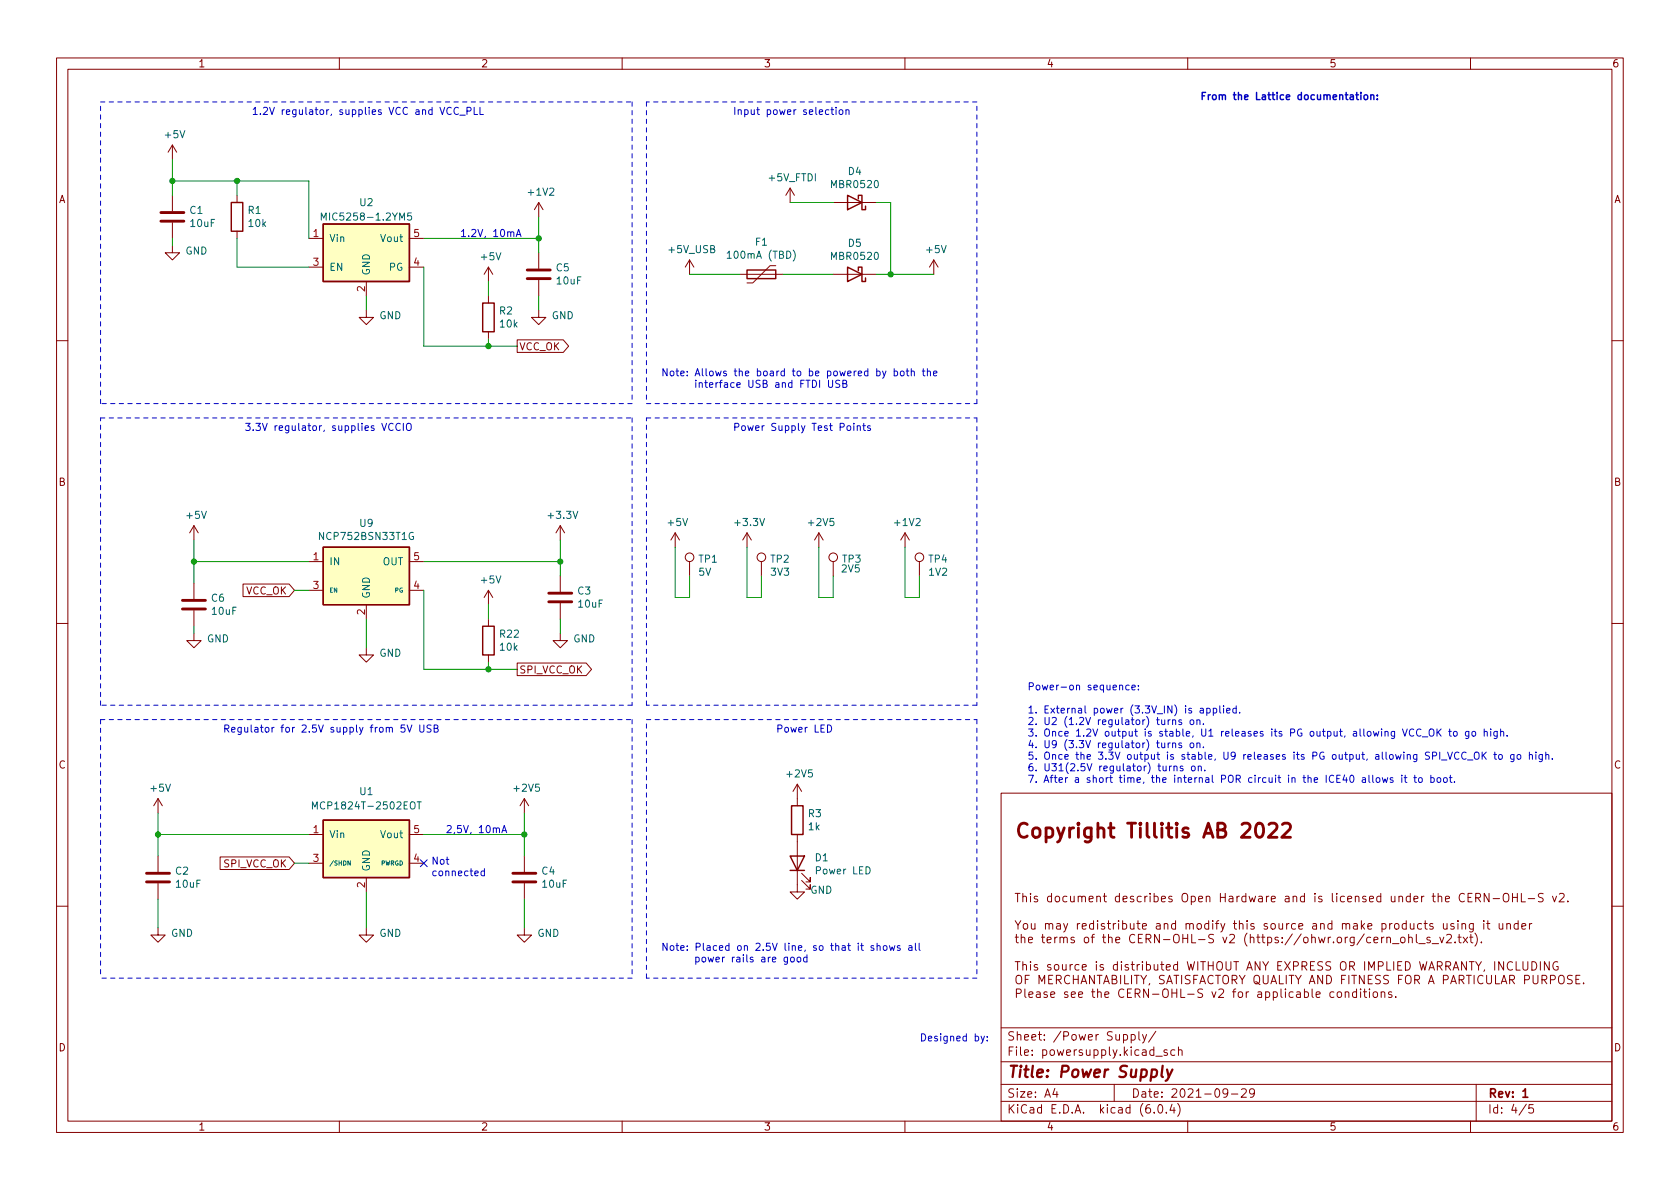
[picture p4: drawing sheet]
<svg xmlns="http://www.w3.org/2000/svg" width="297mm" height="210mm" viewBox="0 0 297 210" stroke-linecap="round" stroke-linejoin="round" font-family="sans-serif">
<defs><g id="words">
<text font-size="3.5" fill="#840000" x="179.3" y="148.2">Copyright Tillitis AB 2022</text>
<text font-size="2.8" fill="#840000" x="178" y="190.6">Title: Power Supply</text>
<g font-size="2.1" fill="#840000">
<text x="178" y="184">Sheet: /Power Supply/</text>
<text x="178" y="186.7">File: powersupply.kicad_sch</text>
<text x="178" y="196.9">KiCad E.D.A. kicad (6.0.4)</text>
<text x="178" y="194.1">Size: A4</text>
<text x="200" y="194.1">Date: 2021-09-29</text>
<text x="263" y="194.1">Rev: 1</text>
<text x="263" y="196.9">Id: 4/5</text>
</g>
<g font-size="1.8" fill="#840000">
<text x="35" y="11.9">1</text>
<text x="85" y="11.9">2</text>
<text x="135" y="11.9">3</text>
<text x="185" y="11.9">4</text>
<text x="235" y="11.9">5</text>
<text x="285" y="11.9">6</text>
<text x="10.3" y="35.9">A</text>
<text x="285.3" y="35.9">A</text>
<text x="91.8" y="61.9">VCC_OK</text>
<text x="10.3" y="85.9">B</text>
<text x="285.3" y="85.9">B</text>
<text x="43.4" y="105.1">VCC_OK</text>
<text x="91.8" y="119.1">SPI_VCC_OK</text>
<text x="10.3" y="135.9">C</text>
<text x="285.3" y="135.9">C</text>
<text x="39.6" y="153.4">SPI_VCC_OK</text>
<text x="10.3" y="185.9">D</text>
<text x="285.3" y="185.9">D</text>
<text x="35" y="199.9">1</text>
<text x="85" y="199.9">2</text>
<text x="135" y="199.9">3</text>
<text x="185" y="199.9">4</text>
<text x="235" y="199.9">5</text>
<text x="285" y="199.9">6</text>
</g>
<g font-size="1.8" fill="#0000c2">
<text x="212.1" y="17.7">From the Lattice documentation:</text>
<text x="44.4" y="20.3">1.2V regulator, supplies VCC and VCC_PLL</text>
<text x="129.5" y="20.3">Input power selection</text>
<text x="81.3" y="41.9">1.2V, 10mA</text>
<text x="116.8" y="66.5">Note: Allows the board to be powered by both the</text>
<text x="119.8" y="68.6">interface USB and FTDI USB</text>
<text x="43.2" y="76.2">3.3V regulator, supplies VCCIO</text>
<text x="129.5" y="76.2">Power Supply Test Points</text>
<text x="181.6" y="122.1">Power-on sequence:</text>
<text x="39.4" y="129.5">Regulator for 2.5V supply from 5V USB</text>
<text x="137.2" y="129.5">Power LED</text>
<text x="181.6" y="126.1">1. External power (3.3V_IN) is applied.</text>
<text x="181.6" y="128.2">2. U2 (1.2V regulator) turns on.</text>
<text x="181.6" y="130.2">3. Once 1.2V output is stable, U1 releases its PG output, allowing VCC_OK to go high.</text>
<text x="181.6" y="132.3">4. U9 (3.3V regulator) turns on.</text>
<text x="181.6" y="134.3">5. Once the 3.3V output is stable, U9 releases its PG output, allowing SPI_VCC_OK to go high.</text>
<text x="181.6" y="136.4">6. U31(2.5V regulator) turns on.</text>
<text x="181.6" y="138.4">7. After a short time, the internal POR circuit in the ICE40 allows it to boot.</text>
<text x="78.7" y="147.3">2,5V, 10mA</text>
<text x="76.2" y="152.9">Not</text>
<text x="76.2" y="154.9">connected</text>
<text x="116.8" y="168.1">Note: Placed on 2.5V line, so that it shows all</text>
<text x="119.8" y="170.2">power rails are good</text>
<text x="162.6" y="184.1">Designed by:</text>
</g>
<g font-size="1.8" fill="#006464">
<text x="29.3" y="24.4">+5V</text>
<text x="93.5" y="34.6">+1V2</text>
<text x="136" y="32">+5V_FTDI</text>
<text x="147.1" y="33.2">MBR0520</text>
<text x="150" y="30.9">D4</text>
<text x="33.6" y="37.8">C1</text>
<text x="33.7" y="40.1">10uF</text>
<text x="43.9" y="37.8">R1</text>
<text x="44" y="40.1">10k</text>
<text x="57.8" y="39">MIC5258-1.2YM5</text>
<text x="63.6" y="36.4">U2</text>
<text x="32.8" y="45">GND</text>
<text x="58.2" y="42.8">Vin</text>
<text x="58.2" y="47.9">EN</text>
<text x="67.4" y="42.8">Vout</text>
<text x="68.8" y="47.9">PG</text>
<text x="85.1" y="46">+5V</text>
<text x="98.4" y="48">C5</text>
<text x="118.3" y="44.7">+5V_USB</text>
<text x="129.1" y="45.7">100mA (TBD)</text>
<text x="133.6" y="43.4">F1</text>
<text x="147.1" y="45.9">MBR0520</text>
<text x="150" y="43.6">D5</text>
<text x="163.9" y="44.7">+5V</text>
<text x="65.4" y="48.8" transform="rotate(-90 65.4 48.8)">GND</text>
<text x="98.5" y="50.3">10uF</text>
<text x="67.1" y="56.4">GND</text>
<text x="88.3" y="55.6">R2</text>
<text x="88.5" y="57.9">10k</text>
<text x="97.5" y="56.4">GND</text>
<text x="33.1" y="91.7">+5V</text>
<text x="56.9" y="95.5">NCP752BSN33T1G</text>
<text x="63.6" y="93.2">U9</text>
<text x="97.1" y="91.7">+3.3V</text>
<text x="118.2" y="93">+5V</text>
<text x="130.1" y="93">+3.3V</text>
<text x="143.1" y="93">+2V5</text>
<text x="158.3" y="93">+1V2</text>
<text x="58.2" y="99.9">IN</text>
<text x="67.6" y="99.9">OUT</text>
<text x="123.5" y="101.8">5V</text>
<text x="123.6" y="99.5">TP1</text>
<text x="136.3" y="99.5">TP2</text>
<text x="136.4" y="101.8">3V3</text>
<text x="148.8" y="101.2">2V5</text>
<text x="149" y="99.5">TP3</text>
<text x="164.2" y="99.5">TP4</text>
<text x="164.3" y="101.8">1V2</text>
<text x="37.4" y="106.4">C6</text>
<text x="65.4" y="105.9" transform="rotate(-90 65.4 105.9)">GND</text>
<text x="85.1" y="103.2">+5V</text>
<text x="102.2" y="105.1">C3</text>
<text x="102.3" y="107.4">10uF</text>
<text x="36.6" y="113.6">GND</text>
<text x="37.6" y="108.7">10uF</text>
<text x="88.4" y="112.7">R22</text>
<text x="101.3" y="113.6">GND</text>
<text x="67.1" y="116.1">GND</text>
<text x="88.5" y="115.1">10k</text>
<text x="139.3" y="137.5">+2V5</text>
<text x="26.7" y="140">+5V</text>
<text x="56.2" y="143.1">MCP1824T-2502EOT</text>
<text x="63.6" y="140.6">U1</text>
<text x="91" y="140">+2V5</text>
<text x="58.2" y="148.2">Vin</text>
<text x="67.4" y="148.2">Vout</text>
<text x="142.9" y="144.5">R3</text>
<text x="143" y="146.8">1k</text>
<text x="31" y="154.7">C2</text>
<text x="65.4" y="154.2" transform="rotate(-90 65.4 154.2)">GND</text>
<text x="95.8" y="154.7">C4</text>
<text x="144.2" y="152.3">D1</text>
<text x="144.4" y="154.6">Power LED</text>
<text x="31.2" y="157">10uF</text>
<text x="96" y="157">10uF</text>
<text x="143.3" y="158">GND</text>
<text x="30.2" y="165.7">GND</text>
<text x="67.1" y="165.7">GND</text>
<text x="95" y="165.7">GND</text>
</g>
<g font-size="1.8" fill="#a90000">
<text x="55.4" y="41.9">1</text>
<text x="73.2" y="41.9">5</text>
<text x="55.4" y="47">3</text>
<text x="73.2" y="47">4</text>
<text x="64.5" y="51.5" transform="rotate(-90 64.5 51.5)">2</text>
<text x="55.4" y="99.1">1</text>
<text x="73.2" y="99.1">5</text>
<text x="55.4" y="104.1">3</text>
<text x="73.2" y="104.1">4</text>
<text x="64.5" y="108.7" transform="rotate(-90 64.5 108.7)">2</text>
<text x="55.4" y="147.3">1</text>
<text x="73.2" y="147.3">5</text>
<text x="55.4" y="152.4">3</text>
<text x="73.2" y="152.4">4</text>
<text x="64.5" y="157" transform="rotate(-90 64.5 157)">2</text>
</g>
<g font-size="1.1" fill="#006464">
<text x="58.2" y="104.8">EN</text>
<text x="69.8" y="104.8">PG</text>
<text x="58.2" y="153">/SHDN</text>
<text x="67.3" y="153">PWRGD</text>
</g>
</g></defs>
<g fill="none" stroke="#840000" stroke-width=".18">
<path d="M10 10.2h277v190.1h-277zM12 12.2h273v186.1h-273zM60 10.2v2M110 10.2v2M160 10.2v2M210 10.2v2M260 10.2v2M30.5 25.6v2.6M30.5 34.5v2.8M30.5 39.4v2.8M30.5 25.6l-.8 1.3M30.5 25.6l.7 1.3"/>
<path d="M41.9 34.5v1.3M95.2 35.8v2.5M95.2 35.8l-.7 1.3M95.2 35.8l.8 1.3M139.7 33.3l-.8 1.2M139.7 33.3v2.5M139.7 33.3l.8 1.2M147.3 35.8h7.6M30.5 43.4v1.3h1.2l-1.2 1.3-1.3-1.3h1.3M41.9 40.9v1.3M54.6 42.2h2.5M54.6 47.2h2.5"/>
<path d="M64.8 54.9v1.2h1.2l-1.2 1.3-1.3-1.3h1.3M64.8 49.8v2.5M72.4 42.2h2.5M72.4 47.2h2.5M86.4 47.2l-.8 1.3M86.4 47.2v2.6M86.4 52.3v1.3M86.4 58.7v1.2M86.4 47.2l.7 1.3M95.2 54.9v1.2h1.3l-1.3 1.3-1.2-1.3h1.2M95.2 44.7v2.8M95.2 49.5v2.8"/>
<path d="M121.9 46l-.7 1.2M121.9 46v2.5M121.9 46l.8 1.2M130.8 48.5h7.6M137.2 47h-1.1l-3 3h-1M147.3 48.5h7.6M165.1 46l-.8 1.2M165.1 46v2.5M165.1 46l.8 1.2M10 60.2h2M91.4 60.1h8.2l.9 1.1-.9 1.1h-8.2zM285 60.2h2"/>
<path d="M34.3 93l-.8 1.2M34.3 93v2.5M34.3 93l.8 1.2M54.6 99.3h2.5M72.4 99.3h2.5M99.1 93l-.8 1.2M99.1 93v2.5M99.1 93l.7 1.2M119.4 94.2l-.8 1.3M119.4 94.2v2.6M119.4 94.2l.7 1.3M121.9 99.3v2.5"/>
<path d="M132.1 94.2l-.8 1.3M132.1 94.2v2.6M132.1 94.2l.7 1.3M134.6 99.3v2.5M144.8 94.2l-.8 1.3M144.8 94.2v2.6M144.8 94.2l.7 1.3M147.3 99.3v2.5M160 94.2v2.6M160 94.2l-.7 1.3M160 94.2l.8 1.3M162.6 99.3v2.5"/>
<path d="M10 110.2h2M34.3 112v1.3h1.3l-1.3 1.2-1.3-1.2h1.3M34.3 103.1v2.8M34.3 107.9v2.8M43 103.3h8.1l1 1.1-1 1.1h-8.1zM54.6 104.4h2.5M64.8 114.5v1.3h1.2l-1.2 1.3-1.3-1.3h1.3M64.8 106.9v2.6M72.4 104.4h2.5M86.4 104.4v2.5M86.4 109.5v1.2M86.4 115.8v1.3"/>
<path d="M86.4 104.4l-.8 1.3M86.4 104.4l.7 1.3M91.4 117.2h12.2l1 1.2-1 1.1h-12.2zM99.1 112v1.3h1.2l-1.2 1.2-1.3-1.2h1.3M99.1 101.8v2.8M99.1 106.7v2.8M285 110.2h2M141 138.7v3.8M141 138.7l-.8 1.2M141 138.7l.7 1.2M27.9 141.2v2.6M27.9 151.4v2.8"/>
<path d="M27.9 156.2v2.8M27.9 141.2l-.7 1.3M27.9 141.2l.8 1.3M38.9 151.5h12.2l1 1.1-1 1.2h-12.2zM54.6 147.6h2.5M54.6 152.6h2.5M64.8 155.2v2.5M72.4 147.6h2.5M72.4 152.6h2.5M92.7 141.2l-.8 1.3M92.7 141.2v2.6M92.7 151.4v2.8"/>
<path d="M92.7 156.2v2.8M92.7 141.2l.8 1.3M141 147.6v10.1h1.2l-1.2 1.3-1.3-1.3h1.3M141.7 155.7l1.6 1.5v-.7v.7h-.8M141.7 154.4l1.6 1.6v-.8v.8h-.8M177 140.3h108v58h-108zM179.5 158h.8M179.9 158v1.5M180.8 158.6l.3-.1 .3 .1 .1 .9M180.8 158v1.5M182.2 158v.1M182.2 158.5v1"/>
<path d="M183.4 158.6l-.3-.1-.3 .2 .1 .2 .5 .2v.3h-.6M185.9 158.6l-.4-.1-.3 .3v.4l.1 .2h.6M185.9 158v1.5M186.6 158.6l.2-.1 .5 .1v.6l-.1 .2-.4 .1-.2-.2zM188.6 158.6l-.4-.1-.3 .3v.4l.2 .2h.5M189.3 158.5v.9l.4 .1 .2-.2M189.9 158.5v1M190.6 158.6l.2-.1 .4 .1 .1 .9M190.6 158.5v1M191.3 158.7l.2-.2 .3 .1 .1 .9M192.6 159l.7-.2-.1-.2-.4-.1-.2 .2v.7h.6M193.9 158.6l.2-.1 .4 .1 .1 .9"/>
<path d="M193.9 158.5v1M195.1 158.5h.5M195.3 158v1.3l.3 .2M197.9 158.6l-.4-.1-.3 .3v.4l.1 .2h.6M197.9 158v1.5M198.6 159l.7-.2-.1-.2-.4-.1-.2 .2v.7h.6M200.4 158.6l-.3-.1-.3 .2 .1 .2 .5 .2v.3h-.6M201.8 158.6l-.5-.1-.2 .3v.4l.1 .2h.6M202.4 158.5v1M202.8 158.5l-.2 .1-.2 .2M203.3 158v.1M203.3 158.5v1"/>
<path d="M204.1 158.6l.4-.1 .3 .3v.4l-.2 .2h-.5M204.1 158v1.5M205.3 159l.8-.2-.1-.2-.4-.1-.3 .2 .1 .7h.6M207.2 158.6l-.4-.1-.2 .2 .1 .2 .5 .2v.3h-.6M209.1 158.2a.5 .5 0 0 1 .5-.2 .5 .5 0 0 1 .4 .5v.5a.5 .5 0 0 1-.5 .5 .5 .5 0 0 1-.5-.5zM210.6 158.6l.5-.1 .2 .3v.4l-.1 .2h-.6M210.6 158.5v1.5M211.9 159l.7-.2v-.2l-.5-.1-.2 .2 .1 .7h.6M213.3 158.6l.2-.1 .3 .1 .1 .9M213.3 158.5v1M215.8 158v1.5M215.8 158.7h.8"/>
<path d="M216.6 158v1.5M217.3 158.6h.6l.1 .9M218 158.8l-.5 .1a.29 .29 0 0 0-.2 .3 .29 .29 0 0 0 .2 .3l.5-.1M218.7 158.5v1M219.1 158.5l-.3 .1-.1 .2M220.3 158.6l-.5-.1-.2 .3v.4l.1 .2h.6M220.3 158v1.5M220.8 158.5l.3 1 .3-.7 .3 .7 .3-1M222.6 158.6h.5l.1 .9M223.2 158.8l-.5 .1a.29 .29 0 0 0-.2 .3 .29 .29 0 0 0 .2 .3l.5-.1M223.9 158.5v1M224.3 158.5l-.2 .1-.2 .2"/>
<path d="M224.8 159l.7-.2-.1-.2-.4-.1-.2 .2v.7h.6M227.3 158.6h.5l.1 .9M227.9 158.8l-.5 .1a.29 .29 0 0 0-.2 .3 .29 .29 0 0 0 .2 .3l.5-.1M228.6 158.6l.2-.1 .4 .1 .1 .9M228.6 158.5v1M230.6 158.6l-.4-.1-.3 .3v.4l.2 .2h.5M230.6 158v1.5M232.5 158v.1M232.5 158.5v1M233.7 158.6l-.4-.1-.2 .2 .1 .2 .5 .2v.3h-.6M235.6 158v1.3l.2 .2M236.3 158v.1"/>
<path d="M236.3 158.5v1M237.7 158.6l-.4-.1-.3 .3v.4l.1 .2h.6M238.3 159l.7-.2-.1-.2-.4-.1-.2 .2v.7h.6M239.6 158.6l.2-.1 .4 .1 .1 .9M239.6 158.5v1M241.5 158.6l-.4-.1-.2 .2 .1 .2 .5 .2v.3h-.6M242.1 159l.7-.2v-.2l-.5-.1-.2 .2 .1 .7h.6M244.1 158.6l-.4-.1-.3 .3v.4l.2 .2h.5M244.1 158v1.5M246 158.5l.1 .9 .3 .1 .2-.2M246.6 158.5v1M247.3 158.6l.3-.1 .3 .1 .1 .9"/>
<path d="M247.3 158.5v1M249.3 158.6l-.4-.1-.3 .3v.4l.2 .2h.5M249.3 158v1.5M250 159l.7-.2-.1-.2-.4-.1-.2 .2 .1 .7h.5M251.3 158.5v1M251.8 158.5l-.3 .1-.2 .2M253.2 158.5h.6M253.4 158v1.3l.4 .2M254.3 158.6l.2-.1 .3 .1 .1 .9M254.3 158v1.5M255.6 159l.7-.2-.1-.2-.4-.1-.2 .2v.7h.6M258.9 158.1a.6 .6 0 0 0-.7 0 .6 .6 0 0 0-.2 .7 .56 .56 0 0 0 .3 .6 .56 .56 0 0 0 .6-.1"/>
<path d="M259.6 158.7h.5M260.3 158h-.7v1.5h.7M260.9 158.8l.7-.1 .2-.2-.1-.4-.2-.1h-.6v1.5M261.3 158.8l.5 .7M263.3 158v1.5l-.9-1.5v1.5M264 158.9h1.1M266 158.1a.5 .5 0 0 1 .5-.1 .5 .5 0 0 1 .3 .5v.5a.5 .5 0 0 1-.5 .5 .5 .5 0 0 1-.5-.5v-.5zM267.4 158.7h.9M267.4 158v1.5M268.3 158v1.5M269 158v1.5h.7M270.2 158.9h1.1"/>
<path d="M272.8 158.1l-.5-.1-.2 .1v.5l.6 .2 .1 .4-.2 .3-.6-.1M274.5 158.5l.3 1 .4-1M275.7 158.1l.6-.1 .2 .1 .1 .3-1 1.1h1M277.2 159.3v.2M10 160.2h2M27.9 164.1v1.2h1.3l-1.3 1.3-1.2-1.3h1.2M64.8 164.1v1.2h1.2l-1.2 1.3-1.3-1.3h1.3M92.7 164.1v1.2h1.3l-1.3 1.3-1.3-1.3h1.3M179.5 162.8l.5 .8 .5-.8M179.5 165.7h.6M179.5 170.1h.8M179.7 165.2v1.3l.4 .2"/>
<path d="M179.7 172.7a.5 .5 0 0 1 .6-.2 .5 .5 0 0 1 .3 .5v.5a.5 .5 0 0 1-.5 .5 .5 .5 0 0 1-.5-.5zM179.7 175.7l.7-.1 .2-.2-.1-.4-.2-.1h-.6v1.5M179.9 170.1v1.5M180 163.6v.7M180.6 165.9l.2-.2 .3 .1 .1 .9M180.6 165.2v1.5M180.8 170.7l.3-.1h.3l.1 1M180.8 170.1v1.5M181 163.5l.2-.2 .4 .2 .1 .5-.1 .2-.4 .1-.2-.1zM181.2 174.9v1.3l.2 .2M181.3 173.2h.5M181.8 166.2l.8-.1-.1-.3-.4-.1-.3 .2 .1 .8h.6"/>
<path d="M181.9 175.9l.7-.2v-.2l-.5-.1-.2 .2 .1 .7h.6M182 172.5h-.7v1.5M182.2 170.1v.1M182.2 170.6v1M182.3 163.3l.1 .9 .4 .1 .2-.1M183 163.3v1M183.3 175.5h.5l.1 .9M183.4 170.6h-.3l-.3 .2 .1 .2 .5 .1v.4h-.6M183.7 174v-1.5l.5 1 .5-1v1.5M183.9 175.7l-.5 .1a.29 .29 0 0 0-.2 .3 .29 .29 0 0 0 .2 .3l.5-.1M184.1 165.7h.6M184.3 165.2v1.3l.4 .2"/>
<path d="M184.8 163.5l.3-.2 .3 .1 .1 .9M184.8 163.3v1M185.1 166.2l.7-.1v-.3l-.5-.1-.2 .2 .1 .8h.6M185.1 175.5l-.3-.1-.2 .2v.2l.5 .2v.3h-.5M185.4 173.2h.5M185.5 163.5l.2-.2 .4 .1v.9M185.8 170.6h-.4l-.2 .2 .1 .2 .5 .1v.4h-.6M185.8 175.9l.7-.2-.1-.2-.4-.1-.2 .2v.7h.6M186.1 172.5h-.7v1.5h.7M186.5 170.7l.2-.1 .4 .1 .1 .6-.1 .2-.4 .1-.2-.2zM186.5 165.7v1M186.8 173.3l.7-.1 .1-.2v-.4l-.3-.1h-.5v1.5"/>
<path d="M186.8 163.4h.6l.1 .9M186.9 165.7l-.3 .1-.1 .2M187.1 173.3l.5 .7M187.4 165.9l.2-.2 .4 .1 .1 .9M187.4 165.7v1M187.5 163.7h-.5a.29 .29 0 0 0-.2 .3 .29 .29 0 0 0 .2 .3l.5-.1M187.8 170.6l.1 .9 .4 .1 .2-.2M188.1 165.9l.2-.2 .3 .1 .1 .9M188.1 163.3l.3 1M188.5 170.6v1M188.8 163.3l-.5 1.4-.2 .1M188.8 175.5l-.4-.1-.2 .2 .1 .2 .5 .2v.3h-.6"/>
<path d="M189.1 172.6a.6 .6 0 0 0-.7 0 .6 .6 0 0 0-.2 .7 .56 .56 0 0 0 .3 .6 .56 .56 0 0 0 .6-.1M189.2 170.6v1M189.4 175.9l.7-.2v-.2l-.5-.1-.2 .2 .1 .7h.6M189.6 170.6h-.3l-.1 .2M189.8 173.2h.8M189.8 172.5v1.5M189.9 165.8l-.3-.1-.3 .2 .1 .3 .5 .1v.4h-.6M190.5 163.3v1M190.6 172.5v1.5M190.7 175.9l.7-.2-.1-.2-.4-.1-.2 .2 .1 .7h.5M190.8 170.6h-.5l-.2 .2v.5l.1 .2h.6M190.9 163.3l-.3 .1-.1 .2"/>
<path d="M191.1 174l.5-1.5 .5 1.5M191.3 173.5h.7M191.3 163.8l.8-.1-.1-.3-.4-.1-.3 .2 .1 .7h.6M191.3 171.1l.8-.2-.1-.3h-.4l-.3 .2 .1 .7h.6M191.8 165.9l.2-.2 .4 .2 .1 .5-.2 .3h-.3l-.2-.1zM192.9 165.7h.6M193 175.4h.6M193.2 174.9v1.3l.4 .2M193.3 163.4l-.4-.1-.3 .3v.4l.2 .2h.5M193.3 162.8v1.5M193.5 165.2l-.4 .2v1.3M193.5 172.5v1.5l-.9-1.5v1.5"/>
<path d="M193.8 170.1v.1M193.8 170.6v1M194 172.5h.8M194.1 162.8v.2M194.1 175.5l.2-.1 .3 .1 .1 .9M194.1 163.3v1M194.1 174.9v1.5M194.4 172.5v1.5M194.9 165.7h.6M195.1 170.6h-.4l-.2 .2 .1 .2 .5 .1v.4h-.6M195.1 165.2v1.3l.4 .2M195.1 174l.5-1.5 .5 1.5"/>
<path d="M195.3 163.4l-.4-.1-.2 .2 .1 .2 .5 .2v.3h-.6M195.3 173.5h.7M195.3 175.9l.8-.2-.1-.2-.4-.1-.3 .2 .1 .7h.6M195.8 163.3h.5M196 162.8v1.3l.3 .2M196 165.9l.2-.2 .4 .1v.9M196 165.2v1.5M196.6 173.2l.7-.1 .1-.2-.1-.4h-.7v1.5h.6l.3-.3a.39 .39 0 0 0-.4-.5M196.8 163.3v1M197.3 163.3l-.3 .1-.2 .2M197.3 166.2l.7-.1-.1-.3-.4-.1-.2 .2v.8h.6M197.6 170.6h-.5l-.3 .2v.5l.2 .2h.6"/>
<path d="M197.6 170.1v1.5M197.8 162.8v.2M197.8 163.3v1M198.1 172.5v1.5M198.3 170.1v.1M198.3 170.6v1M198.5 163.4l.4-.1 .3 .3v.4l-.1 .2h-.6M198.5 162.8v1.5M198.7 175a.6 .6 0 0 0-.7 0 .6 .6 0 0 0-.2 .7 .56 .56 0 0 0 .3 .6 .56 .56 0 0 0 .6-.1M198.8 172.5v1.5h.8M199.3 175.6h.5M199.5 170.6h-.4l-.2 .2 .1 .2 .5 .1v.4h-.6"/>
<path d="M199.8 163.3l.1 .9 .4 .1 .2-.1M200 170.6h.6M200.1 174.9h-.8v1.5h.8M200.1 172.5v1.5M200.2 170.1v1.2l.4 .3M200.5 163.3v1M200.6 172.5h.8M200.6 165.4a.6 .6 0 0 0-.7 0 .6 .6 0 0 0-.2 .7 .56 .56 0 0 0 .3 .6 .56 .56 0 0 0 .6-.1M200.7 175.7l.7-.1 .2-.2-.1-.4-.2-.1h-.6v1.5M201 163.3h.6M201 172.5v1.5M201.1 170.6v1"/>
<path d="M201.1 175.7l.5 .7M201.2 162.8v1.3l.4 .2M201.3 165.9h.5M201.5 170.6h-.3l-.1 .2M201.7 172.5l.5 .8 .5-.8M202 163.8l.7-.1-.1-.3-.4-.1-.2 .2 .1 .7h.5M202 165.2h-.7v1.5h.7M202 170.1v.1M202 170.6v1M202.2 173.3v.7M202.6 166l.7-.1 .2-.2-.1-.3-.2-.2h-.6v1.5M202.7 170.6h.4l.3 .2v.5l-.1 .2h-.6"/>
<path d="M202.7 170.1v1.5M203 166l.5 .7M203.1 174.9v1.5l-.9-1.5v1.5M203.3 173.9l-.2 .3M203.8 175.8h1.1M204.1 170.6v.9l.4 .1 .2-.2M204.5 163.4h.6v.9M204.7 170.6v1M205 165.2v1.5l-.9-1.5v1.5M205.1 163.7h-.5a.29 .29 0 0 0-.2 .3 .29 .29 0 0 0 .2 .3l.5-.1M205.2 170.6h.6M205.4 170.1v1.2l.4 .3"/>
<path d="M205.7 166.2h1.1M205.8 175a.5 .5 0 0 1 .5-.1 .5 .5 0 0 1 .3 .5v.5a.5 .5 0 0 1-.5 .5 .5 .5 0 0 1-.5-.5v-.5zM205.8 163.5l.3-.2 .3 .1 .1 .9M205.8 172.5h-.5l-.2 .1v.4l.6 .3 .1 .4-.2 .3-.6-.1M205.8 163.3v1M206.2 171.1l.7-.2-.1-.3h-.4l-.2 .2 .1 .7h.5M206.3 174l.5-1.5 .5 1.5M206.4 173.5h.7M207.2 175.6h.9M207.2 174.9v1.5M207.6 172.5h.8M207.7 165.3a.5 .5 0 0 1 .5 0 .5 .5 0 0 1 .3 .4v.5a.5 .5 0 0 1-.5 .5 .5 .5 0 0 1-.5-.5v-.5z"/>
<path d="M207.8 163.4l-.4-.1-.3 .3v.4l.2 .2h.5M207.8 162.8v1.5M208 172.5v1.5M208.1 174.9v1.5M208.2 170.6h-.4l-.3 .2v.5l.1 .2h.6M208.2 170.1v1.5M208.8 174.9v1.5h.7M208.9 172.5v1.5M209.1 165.9h.9M209.1 165.2v1.5M209.7 163.5l.2-.2 .4 .1v.9M209.7 163.3v1"/>
<path d="M209.9 170.1l.4 1.5 .3-1.1 .2 1.1 .4-1.5M210 165.2v1.5M210 175.8h1.1M210.3 163.5l.3-.2 .3 .1 .1 .9M210.4 172.5h-.6l-.2 .3 .1 .3 .6 .3v.4l-.2 .2-.5-.1M210.7 165.2v1.5h.7M211.1 173.2h.5M211.7 163.5l.2-.2 .4 .2 .1 .5-.1 .2-.4 .1-.2-.1zM211.8 172.5h-.7v1.5M211.8 170.1v1.5M211.9 166.2h1.2M212.1 174l.5-1.5 .5 1.5"/>
<path d="M212.3 170.1h.8M212.3 173.5h.7M212.6 175l-.5-.1-.3 .3 .1 .3 .7 .3v.4l-.3 .2-.5-.1M212.7 170.1v1.5M213.6 170.1v1.5M213.6 170.8h.9M213.7 163.4l-.4-.1-.3 .3v.4l.1 .2h.6M213.7 162.8v1.5M214.3 175.4l.3 1 .4-1M214.4 162.8v.2M214.4 163.3v1M214.5 172.6a.6 .6 0 0 0-.8 0 .6 .6 0 0 0-.1 .7 .56 .56 0 0 0 .3 .6 .56 .56 0 0 0 .6-.1"/>
<path d="M214.5 170.1v1.5M214.6 165.3l-.6-.1-.2 .2v.4l.6 .3 .2 .3-.3 .3h-.6M214.9 163.3h.6M214.9 172.5h.9M215.2 170.3a.5 .5 0 0 1 .6-.2 .5 .5 0 0 1 .3 .5v.5a.5 .5 0 0 1-.5 .5 .5 .5 0 0 1-.5-.5zM215.3 172.5v1.5M215.5 162.8l-.4 .2v1.3M215.5 175l.6-.1 .2 .1v.3l-.9 1.1h.9M215.8 163.3l.4 1M216.2 165.7l.4 1 .3-1M216.3 172.7a.5 .5 0 0 1 .6-.2 .5 .5 0 0 1 .3 .5v.5a.5 .5 0 0 1-.5 .5 .5 .5 0 0 1-.5-.5zM216.6 163.3l-.5 1.4-.3 .1"/>
<path d="M216.8 170.1v1.2l.3 .3 .4-.1 .1-.2v-1.2M217.4 165.4l.6-.2 .2 .2 .1 .3-1 1h1M217.8 173.3l.8-.1 .1-.2-.1-.4-.2-.1h-.6v1.5M217.9 175.4h.6M218.1 163.3h.5M218.1 170.1h.9M218.2 173.3l.5 .7M218.3 162.8v1.3l.3 .2M218.5 174.9l-.4 .2v1.3M218.6 170.1v1.5M219 175.5l.2-.1 .4 .1 .1 .6-.1 .2-.4 .1-.2-.2zM219.1 163.5l.2-.2 .4 .1 .1 .9"/>
<path d="M219.1 172.5l.5 .8 .5-.8M219.1 162.8v1.5M219.6 173.3v.7M220.3 175.4v1M220.4 171.6l.5-1.5 .5 1.5M220.5 162.8v.2M220.5 165a1.72 1.72 0 0 0 0 2.3M220.5 163.3v1M220.6 171.1h.7M220.8 175.4l-.3 .1-.2 .2M221.1 165.9l.2-.2 .3 .1 .1 .9M221.1 165.2v1.5"/>
<path d="M221.7 163.4l-.4-.1-.2 .2 .1 .2 .5 .2v.3h-.6M221.8 172.7a.5 .5 0 0 1 .6-.2 .5 .5 0 0 1 .3 .5v.5a.5 .5 0 0 1-.5 .5 .5 .5 0 0 1-.5-.5zM222 173.6l.3 .1 .5 .4M222.2 165.7h.6M222.4 165.2v1.3l.4 .2M222.4 175.5h.6l.1 .9M222.8 170.1v1.5l-.9-1.5v1.5M223.1 175.7l-.5 .1a.29 .29 0 0 0-.3 .3 .29 .29 0 0 0 .3 .3l.5-.1M223.1 165.7h.5M223.3 165.2v1.3l.3 .2M223.3 170.1l.5 .7 .5-.7M223.3 172.5v1.2l.3 .3 .5-.1 .1-.2v-1.2"/>
<path d="M223.8 175.5l.4-.1 .3 .3v.4l-.2 .2h-.5M223.8 170.8v.8M223.8 175.4v1.5M224.1 163.4l-.4-.1-.2 .2 .1 .2 .5 .2v.3h-.6M224.1 165.8l.5-.1 .2 .3v.4l-.1 .3h-.6M224.1 165.7v1.5M224.7 174l.5-1.5 .5 1.5M224.8 163.5l.2-.2 .4 .2 .1 .5-.2 .2-.3 .1-.2-.1zM224.8 173.5h.8M225.1 175.5l.5-.1 .2 .3v.4l-.1 .2h-.6M225.1 175.4v1.5M225.9 170.8h.5"/>
<path d="M226 165.8l-.4-.1-.2 .2 .1 .3 .5 .1v.4h-.6M226.1 163.3l.1 .9 .4 .1 .2-.1M226.2 172.5v1.5h.7M226.5 174.9v1.3l.2 .2M226.6 170.1h-.7v1.5h.7M226.7 166.6v.1M226.7 165.8v.1M226.8 163.3v1M227.1 170.1l1 1.5M227.3 174.9v.1M227.3 175.4v1M227.4 172.5v1.5"/>
<path d="M227.5 163.3v1M227.9 163.3l-.3 .1-.1 .2M227.9 172.5h.9M228.1 170.1l-1 1.5M228.3 172.5v1.5M228.5 165.2l-1.3 1.9M228.6 175.5l-.4-.1-.3 .3v.4l.2 .2h.5M228.7 170.8h.7l.2-.2-.1-.4-.2-.1h-.6v1.5M229.1 163.4l-.5-.1-.3 .3v.4l.2 .2h.6M229.1 172.5l.5 .8 .5-.8M229.3 175.5h.5l.1 .9M229.6 173.3v.7"/>
<path d="M229.6 163.8l.7-.1v-.3l-.5-.1-.2 .2 .1 .7h.6M229.9 175.7l-.5 .1a.29 .29 0 0 0-.2 .3 .29 .29 0 0 0 .2 .3l.5-.1M230.1 165.2l-1.3 1.9M230.2 170.8h.7l.2-.2-.1-.4-.2-.1h-.6v1.5M230.6 165.9l.2-.2 .4 .2 .1 .5-.2 .3h-.3l-.2-.1zM230.6 170.8l.5 .8M230.6 175.5l.5-.1 .2 .3v.4l-.1 .2h-.6M230.6 174.9v1.5M231.5 174l.5-1.5 .5 1.5M231.6 173.5h.7M231.7 170.8h.5M231.9 165.9l.2-.2 .4 .1 .1 .9"/>
<path d="M231.9 165.2v1.5M232 174.9v1.3l.2 .2M232.1 163.4h.6l.1 .9M232.4 170.1h-.7v1.5h.7M232.7 175.9l.7-.2-.1-.2-.4-.1-.2 .2 .1 .7h.5M232.8 163.7h-.5a.29 .29 0 0 0-.2 .3 .29 .29 0 0 0 .2 .3l.5-.1M233.1 165.7l.3 1 .3-.7 .3 .7 .3-1M233.5 163.5l.2-.2 .4 .1v.9M233.5 163.3v1M233.8 170.1h-.5l-.2 .1v.4l.6 .3 .1 .4-.2 .3-.6-.1M233.8 172.5v1.5l-.8-1.5v1.5M234.6 172.5a.76 .76 0 0 1 .8 .7 .76 .76 0 0 1-.8 .8z"/>
<path d="M234.8 165.7v1M235.3 165.7l-.3 .1-.2 .2M235.3 170.1h-.6l-.2 .1v.4l.6 .3 .2 .4-.3 .3-.6-.1M235.5 163.4l-.4-.1-.3 .3v.4l.1 .2h.6M235.5 162.8v1.5M235.8 166.6v.1M235.8 175.5l-.4-.1-.3 .3v.4l.2 .2h.5M236.6 165.8l.3-.1 .3 .3v.4l-.3 .3h-.3l-.2-.3v-.4zM236.6 175.5l.3-.1 .3 .3v.4l-.3 .3-.3-.1-.2-.2v-.4zM237.1 170.3a.5 .5 0 0 1 .5-.2 .5 .5 0 0 1 .4 .5v.5a.5 .5 0 0 1-.5 .5 .5 .5 0 0 1-.5-.5zM237.2 173.2h.5M237.3 163.5l.3-.2 .3 .1 .1 .9"/>
<path d="M237.3 163.3v1M237.8 175.5l.3-.1 .3 .1 .1 .9M237.8 165.7v1M237.8 175.4v1M237.9 172.5h-.7v1.5M238 163.5l.2-.2 .4 .1v.9M238.3 165.7l-.3 .1-.2 .2M238.5 172.5v1.5M238.6 170.8h.7l.2-.2-.1-.4-.2-.1h-.6v1.5M239 170.8l.5 .8M239 172.5h.8M239.3 163.4h.6l.1 .9"/>
<path d="M239.4 165.7v1.2l-.3 .3h-.3M239.4 165.8l-.4-.1-.3 .3v.4l.1 .3h.6M239.4 172.5v1.5M239.8 175.5l-.4-.1-.3 .3v.4l.2 .2h.5M239.8 174.9v1.5M240 163.7h-.5a.29 .29 0 0 0-.2 .3 .29 .29 0 0 0 .2 .3l.5-.1M240.6 174.9v.1M240.6 175.4v1M240.7 162.8v1.5M240.8 163.7l.5 .6M241.1 175.4h.5M241.2 172.5v1.5l-.9-1.5v1.5"/>
<path d="M241.2 165.2l-1.3 1.9M241.3 174.9v1.3l.3 .2M241.3 163.3l-.6 .6M241.3 170.1v1.5M241.8 163.8l.8-.1-.1-.3-.4-.1-.3 .2 .1 .7h.6M241.9 173.2h.5M242 171.6v-1.5l.5 1 .5-1v1.5M242.1 174.9v.1M242.1 175.4v1M242.3 165.8l-.4-.1-.3 .3v.4l.2 .3h.5M242.6 172.5h-.7v1.5h.7M242.8 175.5l.3-.1 .4 .1 .1 .6-.2 .2-.3 .1-.3-.2z"/>
<path d="M242.9 166.2l.7-.1v-.3l-.5-.1-.2 .2 .1 .8h.6M243.7 170.8h.7l.2-.2-.1-.4-.2-.1h-.6v1.5M244.1 172.5h-.6l-.2 .1v.4l.6 .3 .2 .4-.3 .3-.6-.1M244.2 175.5l.2-.1 .4 .1v.9M244.2 175.4v1M244.3 165.7v1M244.3 163.4l.5-.1 .3 .3v.4l-.2 .2h-.6M244.3 163.3v1.5M244.7 165.7l-.3 .1-.1 .2M245.2 165.9l.2-.2 .4 .1v.9M245.2 170.1v1.5h.7M245.2 165.7v1"/>
<path d="M245.5 172.5h-.6l-.3 .3 .2 .3 .6 .3v.4l-.2 .2-.6-.1M245.7 163.3v1M246.1 175.5l-.4-.1-.2 .2 .1 .2 .5 .2v.3h-.6M246.1 163.3l-.3 .1-.1 .2M246.2 166.9h1.1M246.4 170.1v1.5M246.6 163.5l.2-.2 .5 .2v.5l-.1 .2-.4 .1-.2-.1zM246.8 176.2v.2M247.1 170.8h.5M247.3 173.2h.5M247.7 165.9l.2-.2 .4 .2 .1 .5-.1 .3h-.4l-.2-.1zM247.8 170.1h-.7v1.5h.7"/>
<path d="M248 172.5h-.7v1.5M248.5 170.1a.76 .76 0 0 1 .9 .7 .76 .76 0 0 1-.9 .8zM248.6 163.4l-.4-.1-.3 .3v.4l.2 .2h.5M248.6 162.8v1.5M248.7 172.5a.5 .5 0 0 1 .5 0 .5 .5 0 0 1 .3 .5v.5a.5 .5 0 0 1-.5 .5 .5 .5 0 0 1-.5-.5v-.5zM249.1 165.9l.2-.2 .3 .1 .1 .9M249.1 165.2v1.5M249.3 163.3l.1 .9 .4 .1 .2-.1M250 163.3v1M250.1 173.3l.7-.1 .2-.2-.1-.4-.2-.1h-.6v1.5M250.4 165.2v1.3l.2 .2M250.5 173.3l.5 .7"/>
<path d="M250.8 166.9h1.2M251 170.1l.3 1.5 .3-1.1 .3 1.1 .4-1.5M251.3 163.4l-.4-.1-.3 .3v.4l.2 .2h.5M251.8 163.3h.5M252 162.8v1.3l.3 .2M252.6 174l.5-1.5 .5 1.5M252.6 171.6l.5-1.5 .5 1.5M252.7 173.5h.7M252.8 171.1h.7M252.8 165.8l-.3-.1-.2 .2v.3l.5 .1v.4h-.5M253.2 166.9h1.2M253.3 163.4l-.3-.1-.2 .2v.2l.5 .2v.3h-.5"/>
<path d="M254.1 170.8h.7l.2-.2-.1-.4-.2-.1h-.6v1.5M254.5 170.8l.5 .8M254.6 165.7l.3 1 .4-1M255.2 163.3l.1 .9 .3 .1 .2-.1M255.2 173.3l.7-.1 .2-.2-.1-.4-.2-.1h-.6v1.5M255.6 170.8h.7l.2-.2-.1-.4-.2-.1h-.6v1.5M255.8 165.4l.5-.2 .3 .2v.3l-.9 1h.9M255.8 163.3v1M256 170.8l.5 .8M256.5 174l.5-1.5 .5 1.5M256.6 173.5h.8M256.9 171.6l.5-1.5 .5 1.5"/>
<path d="M257.1 163.4l-.4-.1-.2 .2 .1 .2 .5 .2v.3h-.6M257.1 171.1h.7M257.3 166.6v.1M257.8 162.8v.2M257.8 163.3v1M257.8 165.7h.5M258 165.2v1.3l.3 .2M258 173.3l.7-.1 .1-.2v-.4l-.2-.1h-.6v1.5M258.3 173.3l.5 .7M258.5 163.5l.2-.2 .4 .1v.9M258.5 163.3v1M258.7 165.7l.8 1"/>
<path d="M259.3 170.1v1.5l-.9-1.5v1.5M259.3 172.5h.8M259.5 165.7l-.8 1M259.7 172.5v1.5M259.8 170.1h.8M259.8 165.7h.6M260.1 165.2v1.3l.3 .2M260.2 170.1v1.5M260.5 163.3v1.2l-.3 .3-.4-.1M260.5 163.4l-.4-.1-.3 .3v.4l.1 .2h.6M260.6 172.5v1.5M260.8 165a1.72 1.72 0 0 1 0 2.3"/>
<path d="M260.9 170.1l.5 .7 .5-.7M261.4 170.8v.8M261.9 166.6v.1M262.2 172.6a.6 .6 0 0 0-.7 0 .6 .6 0 0 0-.2 .7 .56 .56 0 0 0 .3 .6 .56 .56 0 0 0 .6-.1M262.3 162.8v.2M262.3 163.3v1M262.5 171.5l-.2 .3M262.8 172.5v1.2l.3 .3h.3l.3-.3v-1.2M262.8 163.3h.6M263.1 162.8v1.3l.3 .2M264.3 170.1v1.5M264.4 172.5v1.5h.7"/>
<path d="M265.1 163.3v.9l.4 .1 .2-.1M265.4 174l.5-1.5 .5 1.5M265.6 173.5h.7M265.7 163.3v1M265.8 170.1v1.5l-.8-1.5v1.5M266.4 163.5l.2-.2 .4 .1 .1 .9M266.4 163.3v1M266.9 173.3l.7-.1 .2-.2-.1-.4-.2-.1h-.6v1.5M267.3 173.3l.5 .7M267.4 170.2a.6 .6 0 0 0-.7 0 .6 .6 0 0 0-.2 .7 .56 .56 0 0 0 .3 .6 .56 .56 0 0 0 .6-.1M268.1 170.1v1.5h.7M268.4 163.4l-.4-.1-.3 .3v.4l.1 .2h.6"/>
<path d="M268.4 162.8v1.5M269.1 163.8l.7-.1-.1-.3-.4-.1-.2 .2v.7h.6M269.3 170.1v1.2l.3 .3h.2l.3-.3v-1.2M269.6 173.3l.7-.1 .1-.2-.1-.4-.2-.1h-.5v1.5M270.4 163.3v1M270.9 163.3l-.3 .1-.2 .2M270.9 170.1a.76 .76 0 0 1 .8 .7 .76 .76 0 0 1-.8 .8zM271.1 172.5v1.2l.2 .3h.3l.3-.3v-1.2M272.3 170.1v1.5M272.6 173.3l.7-.1 .2-.2-.1-.4-.2-.1h-.6v1.5M273 173.3l.5 .7M273.9 170.1v1.5l-.8-1.5v1.5"/>
<path d="M274.1 173.3l.7-.1 .2-.2-.1-.4-.2-.1h-.6v1.5M275.4 170.1a.74 .74 0 0 0-.9 .6 .74 .74 0 0 0 .6 .9l.4-.2v-.5h-.3M275.8 172.5a.5 .5 0 0 1 .5 0 .5 .5 0 0 1 .3 .5v.5a.5 .5 0 0 1-.5 .5 .5 .5 0 0 1-.5-.5v-.5zM278 172.5h-.6l-.2 .1v.4l.7 .3 .1 .4-.3 .3-.6-.1M278.6 173.2h.5M279.3 172.5h-.7v1.5h.7M280 173.8v.2M285 160.2h2M60 198.3v2M110 198.3v2M160 198.3v2M177 194.8h108"/>
<path d="M177 191.8h108M177 187.8h108M177 181.8h108M186.5 192.5l-.4 1h1M186.9 193v1M197 191.8v3M200 183l.4-.1 .3 .3v.4l-.1 .3h-.6M200 182.9v1.5M201.4 182.4v1.3l.2 .2M202 182.9l.4 1M202.7 182.9l-.5 1.4-.2 .1M204.1 196.7v.1"/>
<path d="M204.4 186.8h1.1M204.4 182.4l-1.3 1.9M204.9 195.4l.2-.1a.81 .81 0 0 1 .6 .7 .81 .81 0 0 1-.3 .8h-.2a.81 .81 0 0 1-.6-.6 .81 .81 0 0 1 .3-.8zM206.2 196.7v.1M206.4 185.7l-.4-.1-.2 .2 .1 .3 .5 .1v.4h-.6M207.2 195.3l-.3 1h.9M207.6 195.8v1M207.7 185.7l-.4-.1-.3 .3v.4l.1 .3h.6M208.2 195.1a1.72 1.72 0 0 1 0 2.3M208.4 185.8l.2-.2 .3 .1 .1 .9M208.4 185.1v1.5M210 198.3v2"/>
<path d="M217.1 193.2l-.3 .3h-.3l-.3-.3 .2-.6 .4-.1 .2 .2a.99 .99 0 0 1-.4 1.3h-.2M217.7 193.5h1.2M219.5 192.7l.6-.2 .2 .2 .1 .3-1 1h1M221.8 193.2l-.3 .3-.4-.1-.2-.2 .2-.6 .4-.1 .2 .2a.99 .99 0 0 1-.3 1.3h-.3M260 198.3v2M261 191.8v6.5M269.9 195.3l-1.3 1.9M271.1 195.3h-.7l-.1 .7 .2-.1 .5 .1 .2 .2-.1 .5-.2 .1-.6-.1"/>
<circle cx="121.9" cy="98.5" r=".76"/>
<circle cx="134.6" cy="98.5" r=".76"/>
<circle cx="147.3" cy="98.5" r=".76"/>
<circle cx="162.6" cy="98.5" r=".76"/>
</g>
<path d="M269.3 193l.4-.5v1.5M269.3 194h.8" fill="none" stroke="#840000" stroke-width=".3"/>
<path d="M205.6 188.5l-.2 1.7 .2 .3M206.3 189.1l.4 1.4M207.3 189.1l-.9 1.8-.3 .2" fill="none" stroke="#840000" stroke-width=".4"/>
<path d="M222.3 145.7a.59 .59 0 0 1 1 .3 1.47 1.47 0 0 1-.5 2.1 .64 .64 0 0 1-.7-.5 1.95 1.95 0 0 1 .2-1.9zM224.4 145.8l.3-.2h.6a.68 .68 0 0 1 .4 1l-1.5 1.5h1.6M226.7 145.8l.4-.2h.6a.68 .68 0 0 1 .4 1l-1.5 1.5h1.6" fill="none" stroke="#840000" stroke-width=".5"/>
<g fill="#ffffc2" stroke="#ffffc2" stroke-width=".18">
<path d="M57.1 96.8h15.3v10.1h-15.3z"/>
<path d="M57.1 39.6h15.3v10.2h-15.3z"/>
<path d="M57.1 145h15.3v10.2h-15.3z"/>
</g>
<g fill="none" stroke="#840000" stroke-width=".25">
<path d="M40.9 35.8h2v5.1h-2zM57.1 39.6h15.3v10.2h-15.3zM149.9 34.5l2.5 1.3-2.5 1.3zM151.8 35.2v-.7h.6v2.6h.6v-.7M85.3 53.6h2.1v5.1h-2.1zM132.1 47.7h5.1v1.6h-5.1zM149.9 47.2l2.5 1.3-2.5 1.3zM151.8 47.9v-.7h.6v2.6h.6v-.7M57.1 96.8h15.3v10.1h-15.3zM85.3 110.7h2.1v5.1h-2.1zM57.1 145h15.3v10.2h-15.3zM139.7 151.4h2.5l-1.2 2.5z"/>
<path d="M139.7 153.9h2.5M140 142.5h2v5.1h-2z"/>
</g>
<path d="M56.8 38.9v-1.2l.4 .9 .5-.9v1.2M72.7 37.7h-.6v.6l.1-.2 .5 .1 .1 .2-.1 .4-.2 .1-.4-.1M128.6 44.8l.3-.4v1.3M128.6 45.7h.7M140.2 44.2a1.46 1.46 0 0 1 0 2M73.1 94.2a.59 .59 0 0 0-.8 .6 .59 .59 0 0 0 .8 .6v-.5h-.2M55.2 143.1v-1.3l.5 .9 .4-.9v1.3M61.9 152.2v.8l-.4-.8v.8M73.8 141.8h.7M74.1 141.8v1.3" fill="none" stroke="#006464" stroke-width=".18"/>
<path d="M28.4 39.1h4.1M28.4 37.6h4.1M93.2 49.3h4.1M93.2 47.7h4.1M32.3 107.7h4M32.3 106.2h4M97 106.4h4.1M97 104.9h4.1M25.9 156h4.1M25.9 154.4h4.1M90.7 156h4M90.7 154.4h4" fill="none" stroke="#840000" stroke-width=".51"/>
<g fill="none" stroke="#0000c2" stroke-width=".18">
<path d="M79.8 19.1a.6 .6 0 0 0-.9 .4 .6 .6 0 0 0 .6 .7l.3-.1M81.1 19.1a.6 .6 0 0 0-.9 .4 .6 .6 0 0 0 .6 .7l.3-.1M82.6 19.6h.6l.1-.2-.1-.3-.6-.1v1.2M83.8 19v1.2h.6M84.9 19v1.2h.6M146.9 19.4h.5M147.1 19v1.1l.3 .1M147.8 19v.1M147.8 19.4v.8M148.5 19.5l.3-.1 .2 .2v.4l-.2 .2h-.3l-.1-.2zM149.6 19.5l.2-.1 .3 .1v.7M149.6 19.4v.8"/>
<path d="M81.3 20.4h1M91.3 41.8l.4-1.2 .4 1.2M91.4 41.5h.6M69.5 75a.6 .6 0 0 0-.8 .4 .6 .6 0 0 0 .6 .7l.2-.1M70.8 75a.6 .6 0 0 0-.9 .4 .6 .6 0 0 0 .6 .7l.3-.1M71.3 74.9v1.2M71.9 75l.3-.1a.43 .43 0 0 1 .5 .4v.4a.42 .42 0 0 1-.4 .4 .42 .42 0 0 1-.4-.4zM143.6 67.2a.64 .64 0 0 1 .8 .7 .64 .64 0 0 1-.8 .6zM144.9 67.2v1.3M146.5 67.2v1.1l.2 .2h.3l.2-.2v-1.1M148.5 67.3l-.5-.1-.2 .3 .1 .3 .5 .2v.4l-.2 .1-.4-.1M149 67.8h.6l.1-.2-.1-.2-.6-.2v1.3h.5l.2-.1 .1-.3-.3-.3"/>
<path d="M149.9 75.3h.3l.2 .2v.4l-.2 .2h-.3l-.1-.2zM151 74.9v.1M151 75.3v.8M151.6 75.4l.2-.1h.3v.8M151.6 75.3v.8M152.5 75.3h.5M152.7 74.9v1l.3 .2M153.9 75.3h-.3l-.2 .2v.1l.5 .2v.3h-.5M156 65.6l.3 .9M156.6 65.6l-.4 1.2-.2 .1M158.1 65.7l.4-.1 .2 .3-.1 .5h-.5M158.1 65.2v1.3"/>
<path d="M159.3 65.7l.3-.1 .3 .3v.3l-.3 .3-.3-.1-.1-.2zM160.2 65.6h.5M160.4 65.2v1.1l.3 .2M161.1 65.7l.2-.1 .3 .1 .1 .8M161.1 65.2v1.3M163.1 65.6h.4M163.2 65.2v1.1l.3 .2M164 65.7l.1-.1 .4 .1v.8M164 65.2v1.3M165.1 66l.6-.1-.1-.2-.4-.1-.1 .2v.6h.5M71.6 128.2h-.6l-.1 .6 .2-.1h.4l.1 .2v.4l-.2 .2-.5-.2M72 128.2l.4 1.3 .4-1.3"/>
<path d="M74.2 128.2v1l.3 .3h.2l.2-.3v-1M76.2 128.3l-.5-.1-.2 .2 .1 .3 .6 .3v.3l-.2 .2-.5-.1M76.8 128.8l.5-.1 .1-.1v-.3l-.6-.1v1.3h.4l.2-.2 .1-.3-.3-.2M146.3 128.2a.64 .64 0 0 1 .7 .6 .64 .64 0 0 1-.7 .7zM198 121.3l.1-.1h.3l.1 .8M199.6 121.2h-.3l-.3 .2 .2 .5h.4M200.1 121.6l.6-.1v-.3h-.4l-.2 .1 .1 .6h.5M201.3 121.9v.1M201.3 121.2v.1M206.5 127.3v.8M206.5 131.4v.8M206.9 127.3l-.4 .2"/>
<path d="M206.9 131.4l-.4 .2M207.1 135.5l-.3 .2M207.3 127.4l.2-.1h.3l.1 .8M207.3 131.5l.2-.1h.3l.1 .8M207.3 127.3v.8M207.3 131.4v.8M207.6 135.6l.2-.1h.3v.8M207.6 135.5v.8M208.9 127.3h-.3l-.2 .2 .1 .2 .4 .1v.3h-.5M208.9 131.4h-.3l-.2 .2 .1 .1 .4 .2v.3h-.5M209.1 135.5h-.3l-.1 .1v.2l.4 .1v.4h-.4M210.5 127.3h.3l.3 .2v.4l-.3 .2h-.3l-.1-.2z"/>
<path d="M210.5 131.4h.3l.3 .2v.4l-.3 .2h-.3l-.1-.2zM210.8 135.5h.3l.2 .2v.4l-.2 .2h-.3l-.1-.2zM211.6 127.4l.2-.1h.3l.1 .8M211.6 131.5l.2-.1h.3l.1 .8M211.6 127.3v.8M211.6 131.4v.8M211.9 135.6l.1-.1h.3l.1 .8M211.9 135.5v.8M212.2 125.3h.5l.1 .8M212.8 125.5l-.5 .1-.1 .2 .1 .3 .5-.1M212.8 128v.1M212.8 132.1v.1"/>
<path d="M213 136.2v.1M213.4 125.3l.3-.1 .3 .3-.1 .5h-.5M213.4 125.2v1.3M214.5 125.3l.4-.1 .2 .3-.1 .5h-.5M214.5 125.2v1.3M215.7 124.8v1.1l.2 .2M216.3 124.8v.1M216.3 125.2v.9M216.9 125.7l.6-.2-.1-.2-.3-.1-.2 .2v.6h.5M218.6 125.3l-.4-.1-.2 .3 .1 .5h.5M218.6 124.8v1.3M219.2 126v.1"/>
<path d="M240.9 137.6h.5v.8M241.4 137.8l-.4 .1-.2 .2 .2 .3 .4-.1M242 137.1v1.1l.2 .2M242.7 137.1v1.1l.2 .2M243.4 137.6l.3-.1 .3 .3v.3l-.3 .3-.3-.1-.1-.2zM244.4 137.5l.2 .9 .3-.6 .2 .6 .3-.9M246.3 137.6l-.3-.1-.2 .2 .1 .2 .4 .1v.3h-.5M247.8 137.1v.1M247.8 137.5v.9M248.3 137.5h.5M248.5 137.1v1.1l.3 .2M250 129a.6 .6 0 0 0-.9 .5 .6 .6 0 0 0 .6 .7l.3-.1"/>
<path d="M250 137.5h.4M250.1 137.1v1.1l.3 .2M250.9 137.6l.3-.1 .3 .3v.3l-.3 .3-.3-.1-.1-.2zM251.2 129a.6 .6 0 0 0-.8 .5 .6 .6 0 0 0 .6 .7l.2-.1M251.5 130.3h.9M252.9 129l.1-.1a.43 .43 0 0 1 .5 .4v.5a.42 .42 0 0 1-.4 .4 .42 .42 0 0 1-.4-.4v-.5zM253 137.6l.4-.1 .2 .3-.1 .5h-.5M253 137.1v1.3M254.1 128.9v1.3M254.1 137.6l.2-.1 .4 .1v.5l-.1 .2-.3 .1-.2-.2zM254.3 129.5l.5 .7M254.8 128.9l-.7 .7"/>
<path d="M255.3 137.6l.2-.1 .3 .1 .1 .5-.1 .2-.3 .1-.2-.2zM256 133l.4 1.3 .4-1.3M256.1 129.3h.5M256.3 137.5h.4M256.3 128.9v1.1l.3 .2M256.4 137.1v1.1l.3 .2M257.1 129.4l.3-.1 .2 .3v.3l-.2 .3-.3-.1-.1-.2zM257.2 138.2v.2M257.9 133.1a.6 .6 0 0 0-.8 .4 .6 .6 0 0 0 .6 .8l.2-.2M259.2 133.1a.6 .6 0 0 0-.8 .4 .6 .6 0 0 0 .6 .8l.2-.2M259.5 134.4h.9M259.7 129.3v1.1l-.2 .2-.3-.1"/>
<path d="M259.7 129.4l-.4-.1-.2 .3 .1 .5h.5M260.3 129.5l.2-.2 .4 .2v.4l-.1 .2-.3 .1-.2-.1zM260.7 133.2l.3-.2a.43 .43 0 0 1 .5 .4v.4a.42 .42 0 0 1-.4 .5 .42 .42 0 0 1-.4-.5zM262.1 133v1.3M262.2 133.5l.6 .8M262.4 129.5l.2-.2 .3 .1 .1 .8M262.4 128.9v1.3M262.8 133l-.7 .7M263.6 128.9v.1M263.6 129.3v.9M264.1 133.4h.5M264.3 133v1.1l.3 .2"/>
<path d="M264.7 129.3v1.1l-.2 .2-.3-.1M264.7 129.4l-.3-.1-.3 .3 .1 .5h.5M265 133.5l.2-.1 .4 .1v.5l-.1 .2-.3 .1-.2-.2zM265.3 129.5l.2-.2 .3 .1 .1 .8M265.3 128.9v1.3M266.5 130.1v.1M267.7 133.4v1l-.3 .3-.3-.1M267.7 133.5l-.4-.1-.2 .3 .1 .5h.5M268.3 133.5l.2-.1 .3 .1 .1 .5-.1 .2-.3 .1-.2-.2zM270.4 133.5l.2-.1 .3 .1v.8M270.4 133v1.3M271.6 133v.1"/>
<path d="M271.6 133.4v.9M272.7 133.4v1l-.2 .3-.3-.1M272.7 133.5l-.4-.1-.2 .3 .1 .5h.5M273.3 133.5l.2-.1 .3 .1 .1 .8M273.3 133v1.3M274.5 134.1v.2M85.7 154.1l-.4-.1-.3 .3 .2 .5h.5M85.7 153.6v1.3M88.7 147.2l.5-1.2 .4 1.2M88.9 146.9h.6M136.6 169.7l.6-.1-.1-.3h-.3l-.2 .1v.6h.5M139.2 169.3v1l-.2 .2h-.3"/>
<path d="M139.2 169.3h-.3l-.3 .2 .1 .5h.5M139.9 169.3h.3l.2 .2v.4l-.2 .2-.3-.1-.1-.1zM141 169.3h.3l.3 .2v.4l-.3 .2-.3-.1-.1-.1zM142.7 169.3h-.4l-.2 .2 .1 .5h.5M142.7 168.8v1.3M154.5 167.3l-.3-.1-.2 .2v.2l.5 .1v.3h-.5M155.1 167.3l.2-.1 .3 .1v.8M155.1 166.8v1.3M156.3 167.3l.3-.1 .2 .3v.3l-.2 .3-.3-.1-.1-.2zM157.3 167.2l.2 .9 .2-.6 .3 .6 .2-.9M159.1 167.3l-.3-.1-.2 .2 .1 .2 .4 .1v.3h-.5M160.7 167.3h.5v.8"/>
<path d="M161.2 167.5l-.4 .1-.2 .2 .2 .3 .4-.1M161.9 166.8v1.1l.1 .2M162.5 166.8v1.1l.2 .2M173.5 183.2l.3 .9M174.1 183.2l-.5 1.2-.1 .1M174.6 184v.1M174.6 183.3v.1"/>
</g>
<path d="M239.7 16.8h.5M239.9 16.3v1.1l.3 .2M240.6 16.3v.2M240.6 16.8v.8M241.2 16.9l.2-.1 .4 .1v.5l-.1 .2h-.3l-.2-.1zM242.4 16.9l.2-.1h.3v.8M242.4 16.8v.8M243.5 17.5v.1M243.5 16.8v.1" fill="none" stroke="#0000c2" stroke-width=".25"/>
<g fill="none" stroke="#0000c2" stroke-width=".18" stroke-dasharray=".8 .8">
<path d="M17.8 18h94M111.8 18v53.4M114.3 18v53.4M172.7 18h-58.4M17.8 71.4v-53.4M17.8 73.9h94M111.8 73.9v50.8M111.8 71.4h-94M114.3 71.4h58.4M114.3 73.9h58.4M172.7 71.4v-53.4M172.7 73.9v50.8"/>
<path d="M17.8 127.2h94M17.8 127.2v45.8M17.8 124.7v-50.8M111.8 127.2v45.8M111.8 124.7h-94M114.3 127.2h58.4M114.3 124.7v-50.8M172.7 127.2v45.8M172.7 124.7h-58.4M111.8 173h-94M114.3 173v-45.8M172.7 173h-58.4"/>
</g>
<g fill="none" stroke="#009600" stroke-width=".18">
<path d="M30.5 32h24.1v10.2M30.5 28.2v6.3M41.9 32v2.5M95.2 38.3v6.4M139.7 35.8h7.6M154.9 35.8h2.6v12.7M30.5 42.2v1.2M41.9 42.2v5h12.7M64.8 52.3v2.6M74.9 47.2v14h16.5M74.9 42.2h20.3M86.4 49.8v2.5"/>
<path d="M86.4 59.9v1.3M95.2 52.3v2.6M121.9 48.5h8.9M138.4 48.5h8.9M154.9 48.5h10.2M34.3 99.3h20.3M34.3 95.5v7.6M74.9 99.3h24.2M99.1 95.5v6.3M119.4 96.8v8.9h2.5v-3.9M132.1 96.8v8.9h2.5v-3.9M144.8 96.8v8.9h2.5v-3.9"/>
<path d="M160 96.8v8.9h2.6v-3.9M34.3 110.7v1.3M52.1 104.4h2.5M64.8 109.5v5M74.9 104.4v14h16.5M86.4 106.9v2.6M86.4 117.1v1.3M99.1 109.5v2.5M27.9 147.6h26.7M27.9 143.8v7.6M27.9 159v5.1M52.1 152.6h2.5"/>
<path d="M64.8 157.7v6.4M74.9 147.6h17.8M92.7 143.8v7.6M92.7 159v5.1"/>
</g>
<path d="M74.3 152l1.2 1.3M75.5 152l-1.2 1.3" fill="none" stroke="#000084" stroke-width=".18"/>
<g fill="#009600" stroke="#009600" stroke-width=".18">
<circle cx="86.4" cy="61.2" r=".46"/>
<circle cx="95.2" cy="42.2" r=".46"/>
<circle cx="157.5" cy="48.5" r=".46"/>
<circle cx="99.1" cy="99.3" r=".46"/>
<circle cx="92.7" cy="147.6" r=".46"/>
<circle cx="27.9" cy="147.6" r=".46"/>
<circle cx="30.5" cy="32" r=".46"/>
<circle cx="41.9" cy="32" r=".46"/>
<circle cx="86.4" cy="118.4" r=".46"/>
<circle cx="34.3" cy="99.3" r=".46"/>
</g>
<use href="#words"/>
</svg>
